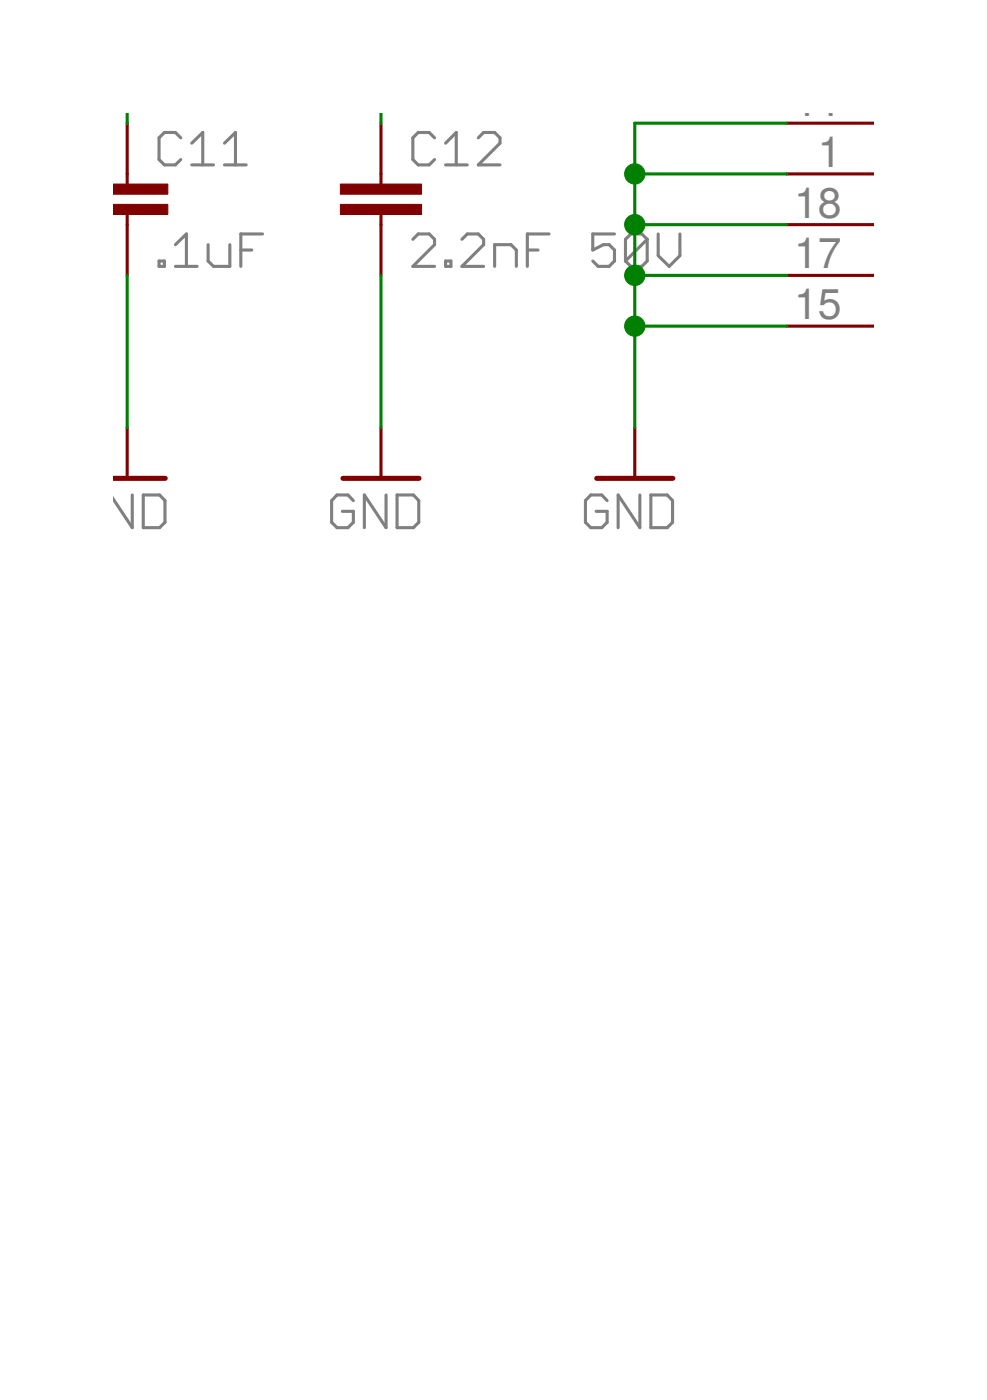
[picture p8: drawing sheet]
<svg xmlns="http://www.w3.org/2000/svg" width="74mm" height="105mm" viewBox="0 0 74 105" stroke-linecap="round" stroke-linejoin="round" font-family="sans-serif">
<defs><g id="words">
<g font-size="3.2" fill="#808080">
<text x="59.6" y="8.7">11</text>
<text x="59.6" y="16.3">18</text>
<text x="61.4" y="12.5">1</text>
<text x="59.6" y="20.2">17</text>
<text x="59.6" y="24">15</text>
</g>
</g></defs>
<g fill="none" stroke="#808080" stroke-width=".23">
<path d="M11.9 19.6h.4v.4h-.4zM13.2 18.4l.8-.8v2.4M13.6 10.4l-.4-.5h-.9l-.4 .5v1.6l.4 .4h.9l.4-.4M14.4 12.4h1.6M14.4 10.8l.8-.9v2.5M15.6 18.4v1.2l.4 .4h1.3v-1.6M16.8 12.4h1.7M16.8 10.8l.9-.9v2.5M18.1 18.8h.8M19.7 17.6h-1.6v2.4M31 18l.4-.4h.8l.4 .4v.4l-1.6 1.6h1.6M32.6 10.4l-.4-.5h-.8l-.4 .5v1.6l.4 .4h.8l.4-.4"/>
<path d="M33.4 19.6h.4v.4h-.4zM33.4 12.4h1.7M33.4 10.8l.8-.9v2.5M34.7 18l.4-.4h.8l.4 .4v.4l-1.6 1.6h1.6M35.9 10.4l.4-.5h.8l.4 .5v.4l-1.6 1.6h1.6M39.6 18.8h.8M41.2 17.6h-1.6v2.4M46.1 17.6h-1.6v1.2l.8-.4h.4l.4 .4v.8l-.4 .4h-.8l-.4-.4M48.6 18v1.6l-.4 .4h-.9l-.4-.4M48.6 18l-.4-.4h-.9l-.4 .4v1.6M48.6 18l-1.7 1.6M49.4 17.6v1.6l.8 .8 .8-.8v-1.6"/>
<path d="M9.9 37.2v2.4l-1.4-2.2M10.8 37.2h1.2l.4 .4v1.6l-.4 .4h-1.2zM13.2 20h1.6M26.5 37.6l-.4-.4h-.8l-.4 .4v1.6l.4 .4h.8l.4-.4v-.8h-.8M29 37.2v2.4l-1.7-2.4v2.4M29.8 37.2h1.2l.4 .4v1.6l-.4 .4h-1.2zM37.1 20v-1.6h1.3l.4 .4v1.2M45.6 37.6l-.4-.4h-.9l-.4 .4v1.6l.4 .4h.9l.4-.4v-.8h-.9M48 37.2v2.4l-1.6-2.4v2.4M48.9 37.2h1.2l.4 .4v1.6l-.4 .4h-1.2z"/>
</g>
<path d="M9.5 9.2v4.6M9.5 16.1v4.6M28.6 9.2v4.6M28.6 16.1v4.6M59.1 16.9h6.5M59.1 9.2h6.5M59.1 13.1h6.5M9.5 32.1v3.8M28.6 32.1v3.8M47.6 32.1v3.8M59.1 20.7h6.5M59.1 24.5h6.5" fill="none" stroke="#800000" stroke-width=".23"/>
<path d="M8.5 35.9h3.9M25.7 35.9h5.8M44.8 35.9h5.7" fill="none" stroke="#800000" stroke-width=".38"/>
<g fill="#800000" stroke="#800000" stroke-width=".08">
<path d="M8.5 15.3h4.1v.8h-4.1z"/>
<path d="M8.5 13.8h4.1v.8h-4.1z"/>
<path d="M25.5 15.3h6.1v.8h-6.1z"/>
<path d="M25.5 13.8h6.1v.8h-6.1z"/>
</g>
<path d="M9.5 8.5v.7M28.6 8.5v.7M47.6 16.9h11.5M47.6 13.1h11.5M59.1 9.2h-11.5v22.9M9.5 20.7v11.4M28.6 20.7v11.4M47.6 20.7h11.5M47.6 24.5h11.5" fill="none" stroke="#008000" stroke-width=".23"/>
<g fill="#008000" stroke="#008000" stroke-width=".08">
<circle cx="47.6" cy="20.7" r=".76"/>
<circle cx="47.6" cy="24.5" r=".76"/>
<circle cx="47.6" cy="16.9" r=".76"/>
<circle cx="47.6" cy="13.1" r=".76"/>
</g>
<use href="#words"/>
</svg>
